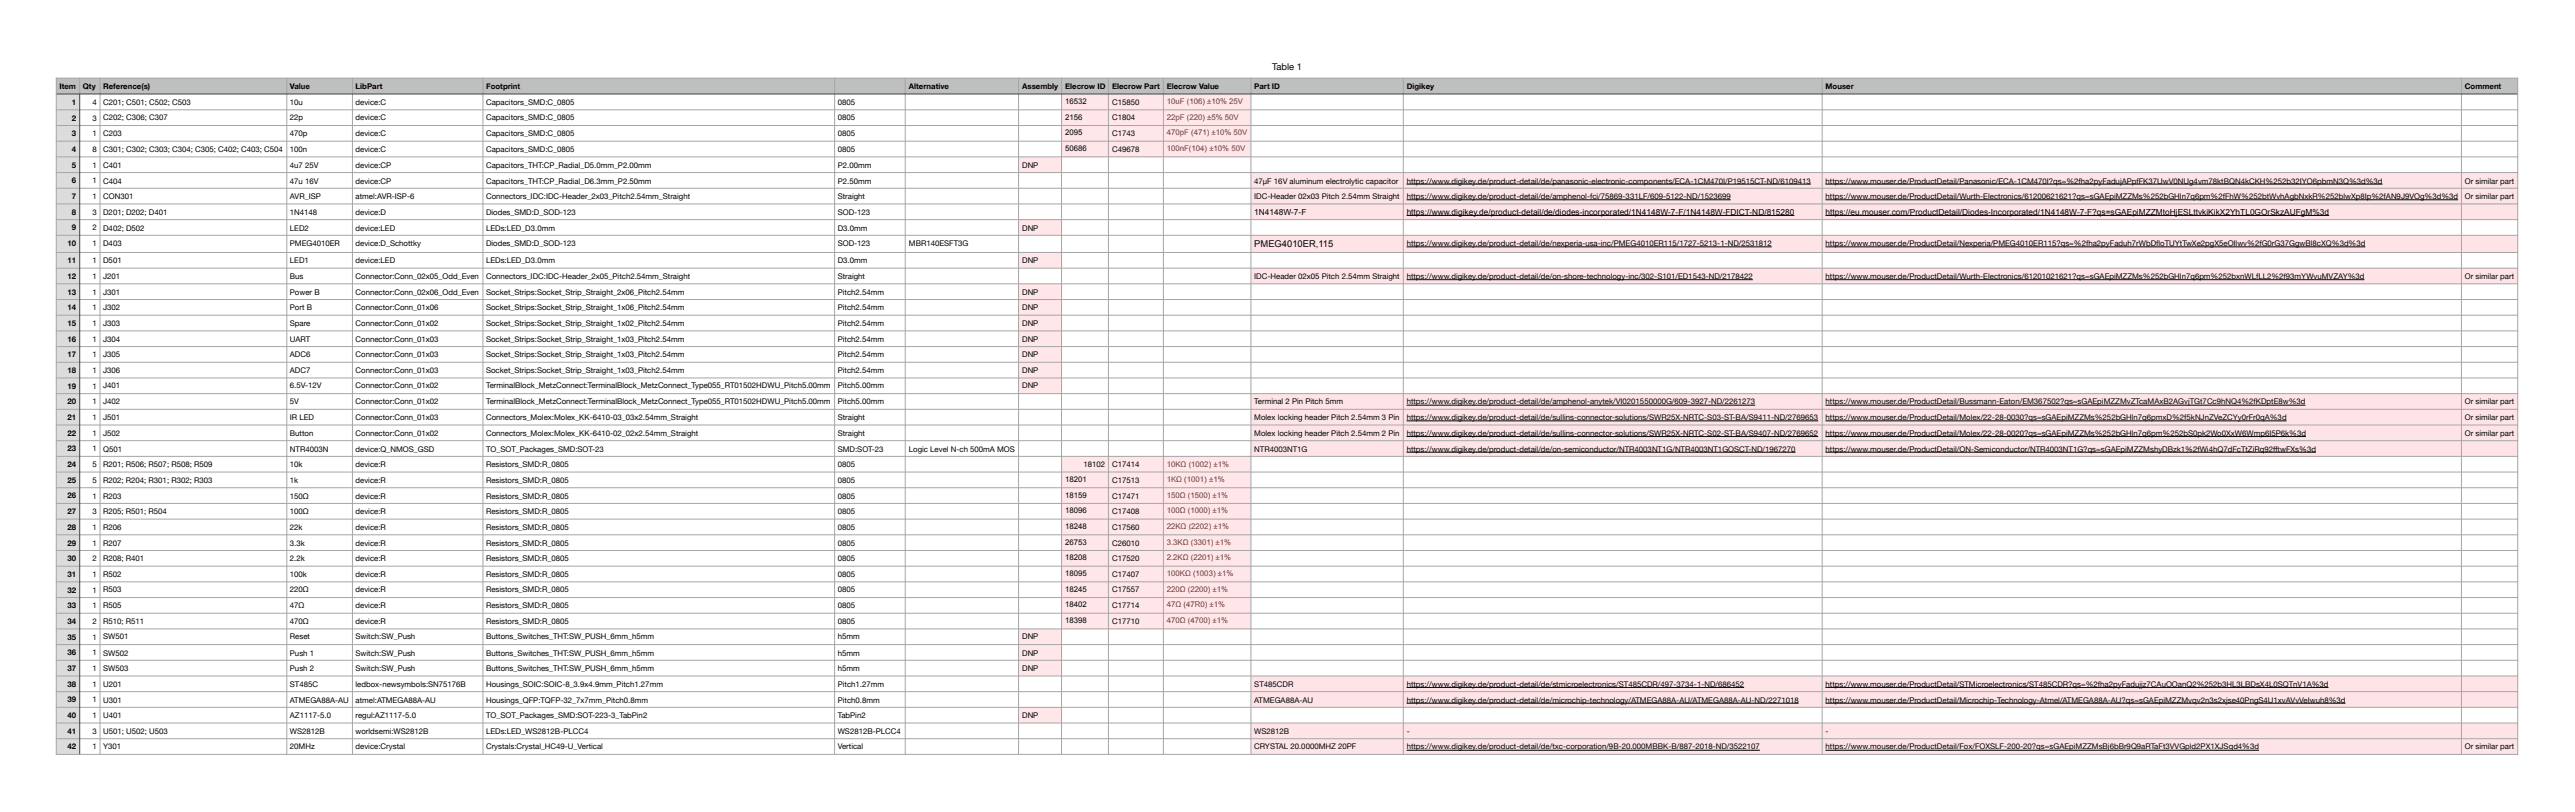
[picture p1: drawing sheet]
<svg xmlns="http://www.w3.org/2000/svg" width="1162mm" height="367mm" viewBox="0 0 1162 367" stroke-linecap="round" stroke-linejoin="round" font-family="sans-serif">
<defs><g id="words">
<g font-size="4.2">
<text x="574" y="32">Table 1</text>
<text x="566" y="111">PMEG4010ER,115</text>
</g>
<g font-size="3.8">
<text x="566" y="97">1N4148W-7-F</text>
<text x="635" y="97">https://www.digikey.de/product-detail/de/diodes-incorporated/1N4148W-7-F/1N4148W-FDICT-ND/815280</text>
<text x="824" y="97">https://eu.mouser.com/ProductDetail/Diodes-Incorporated/1N4148W-7-F?qs=sGAEpiMZZMtoHjESLttvkiKikX2YhTL0GOrSkzAUFgM%3d</text>
</g>
<g font-size="3.5">
<text x="27" y="40">Item</text>
<text x="37" y="40">Qty</text>
<text x="47" y="40">Reference(s)</text>
<text x="131" y="40">Value</text>
<text x="161" y="40">LibPart</text>
<text x="219" y="40">Footprint</text>
<text x="410" y="40">Alternative</text>
<text x="461" y="40">Assembly</text>
<text x="481" y="40">Elecrow ID</text>
<text x="502" y="40">Elecrow Part</text>
<text x="527" y="40">Elecrow Value</text>
<text x="566" y="40">Part ID</text>
<text x="635" y="40">Digikey</text>
<text x="824" y="40">Mouser</text>
<text x="1113" y="40">Comment</text>
<text x="32" y="47">1</text>
<text x="42" y="47">4</text>
<text x="47" y="47">C201; C501; C502; C503</text>
<text x="131" y="47">10u</text>
<text x="161" y="47">device:C</text>
<text x="219" y="47">Capacitors_SMD:C_0805</text>
<text x="378" y="47">0805</text>
<text x="481" y="47">16532</text>
<text x="502" y="47">C15850</text>
<text x="481" y="54">2156</text>
<text x="32" y="54">2</text>
<text x="42" y="54">3</text>
<text x="47" y="54">C202; C306; C307</text>
<text x="131" y="54">22p</text>
<text x="161" y="54">device:C</text>
<text x="219" y="54">Capacitors_SMD:C_0805</text>
<text x="378" y="54">0805</text>
<text x="502" y="54">C1804</text>
<text x="32" y="61">3</text>
<text x="42" y="62">1</text>
<text x="47" y="61">C203</text>
<text x="131" y="61">470p</text>
<text x="161" y="61">device:C</text>
<text x="219" y="61">Capacitors_SMD:C_0805</text>
<text x="378" y="61">0805</text>
<text x="481" y="61">2095</text>
<text x="502" y="61">C1743</text>
<text x="32" y="69">4</text>
<text x="42" y="69">8</text>
<text x="47" y="68">C301; C302; C303; C304; C305; C402; C403; C504</text>
<text x="131" y="68">100n</text>
<text x="161" y="68">device:C</text>
<text x="219" y="68">Capacitors_SMD:C_0805</text>
<text x="378" y="68">0805</text>
<text x="481" y="68">50686</text>
<text x="502" y="68">C49678</text>
<text x="32" y="76">5</text>
<text x="42" y="76">1</text>
<text x="47" y="76">C401</text>
<text x="131" y="76">4u7 25V</text>
<text x="161" y="76">device:CP</text>
<text x="219" y="76">Capacitors_THT:CP_Radial_D5.0mm_P2.00mm</text>
<text x="378" y="76">P2.00mm</text>
<text x="461" y="76">DNP</text>
<text x="32" y="83">6</text>
<text x="42" y="83">1</text>
<text x="47" y="83">C404</text>
<text x="131" y="83">47u 16V</text>
<text x="161" y="83">device:CP</text>
<text x="219" y="83">Capacitors_THT:CP_Radial_D6.3mm_P2.50mm</text>
<text x="378" y="83">P2.50mm</text>
<text x="566" y="83">47µF 16V aluminum electrolytic capacitor</text>
<text x="635" y="83">https://www.digikey.de/product-detail/de/panasonic-electronic-components/ECA-1CM470I/P19515CT-ND/6109413</text>
<text x="824" y="83">https://www.mouser.de/ProductDetail/Panasonic/ECA-1CM470I?qs=%2fha2pyFadujAPpfFK37UwV0NUg4vm78ktBQN4kCKH%252b32IYO6pbmN3Q%3d%3d</text>
<text x="1113" y="83">Or similar part</text>
<text x="32" y="90">7</text>
<text x="42" y="90">1</text>
<text x="47" y="90">CON301</text>
<text x="131" y="90">AVR_ISP</text>
<text x="161" y="90">atmel:AVR-ISP-6</text>
<text x="219" y="90">Connectors_IDC:IDC-Header_2x03_Pitch2.54mm_Straight</text>
<text x="378" y="90">Straight</text>
<text x="566" y="90">IDC-Header 02x03 Pitch 2.54mm Straight</text>
<text x="635" y="90">https://www.digikey.de/product-detail/de/amphenol-fci/75869-331LF/609-5122-ND/1523699</text>
<text x="824" y="90">https://www.mouser.de/ProductDetail/Wurth-Electronics/61200621621?qs=sGAEpiMZZMs%252bGHln7q6pm%2fFhW%252btWvhAgbNxkR%252blwXp8Ip%2fAN9J9VOg%3d%3d</text>
<text x="1113" y="90">Or similar part</text>
<text x="32" y="97">8</text>
<text x="42" y="97">3</text>
<text x="47" y="97">D201; D202; D401</text>
<text x="131" y="97">1N4148</text>
<text x="161" y="97">device:D</text>
<text x="219" y="97">Diodes_SMD:D_SOD-123</text>
<text x="378" y="97">SOD-123</text>
<text x="32" y="104">9</text>
<text x="42" y="104">2</text>
<text x="47" y="104">D402; D502</text>
<text x="131" y="104">LED2</text>
<text x="161" y="104">device:LED</text>
<text x="219" y="104">LEDs:LED_D3.0mm</text>
<text x="378" y="104">D3.0mm</text>
<text x="461" y="104">DNP</text>
<text x="31" y="111">10</text>
<text x="42" y="111">1</text>
<text x="47" y="111">D403</text>
<text x="131" y="111">PMEG4010ER</text>
<text x="161" y="111">device:D_Schottky</text>
<text x="219" y="111">Diodes_SMD:D_SOD-123</text>
<text x="378" y="111">SOD-123</text>
<text x="410" y="111">MBR140ESFT3G</text>
<text x="635" y="111">https://www.digikey.de/product-detail/de/nexperia-usa-inc/PMEG4010ER115/1727-5213-1-ND/2531812</text>
<text x="824" y="111">https://www.mouser.de/ProductDetail/Nexperia/PMEG4010ER115?qs=%2fha2pyFaduh7rWbDf</text>
<text x="973" y="111">loTUYtTwXe2pgX5eOIlwv%2fG0rG37GgwBl8cXQ%3d%3d</text>
<text x="31" y="119">11</text>
<text x="42" y="119">1</text>
<text x="47" y="119">D501</text>
<text x="131" y="119">LED1</text>
<text x="161" y="119">device:LED</text>
<text x="219" y="119">LEDs:LED_D3.0mm</text>
<text x="378" y="119">D3.0mm</text>
<text x="461" y="119">DNP</text>
<text x="31" y="126">12</text>
<text x="42" y="126">1</text>
<text x="47" y="126">J201</text>
<text x="131" y="126">Bus</text>
<text x="161" y="126">Connector:Conn_02x05_Odd_Even</text>
<text x="219" y="126">Connectors_IDC:IDC-Header_2x05_Pitch2.54mm_Straight</text>
<text x="378" y="126">Straight</text>
<text x="566" y="126">IDC-Header 02x05 Pitch 2.54mm Straight</text>
<text x="635" y="126">https://www.digikey.de/product-detail/de/on-shore-technology-inc/302-S101/ED1543-ND/2178422</text>
<text x="824" y="126">https://www.mouser.de/ProductDetail/Wurth-Electronics/61201021621?qs=sGAEpiMZZMs%252bGHln7q6pm%252bxnWLfLL2%2f93mYWvuMVZAY%3d</text>
<text x="1113" y="126">Or similar part</text>
<text x="31" y="133">13</text>
<text x="42" y="133">1</text>
<text x="47" y="133">J301</text>
<text x="131" y="133">Power B</text>
<text x="161" y="133">Connector:Conn_02x06_Odd_Even</text>
<text x="219" y="133">Socket_Strips:Socket_Strip_Straight_2x06_Pitch2.54mm</text>
<text x="378" y="133">Pitch2.54mm</text>
<text x="461" y="133">DNP</text>
<text x="31" y="140">14</text>
<text x="42" y="140">1</text>
<text x="47" y="140">J302</text>
<text x="131" y="140">Port B</text>
<text x="161" y="140">Connector:Conn_01x06</text>
<text x="219" y="140">Socket_Strips:Socket_Strip_Straight_1x06_Pitch2.54mm</text>
<text x="378" y="140">Pitch2.54mm</text>
<text x="461" y="140">DNP</text>
<text x="31" y="147">15</text>
<text x="42" y="147">1</text>
<text x="47" y="147">J303</text>
<text x="131" y="147">Spare</text>
<text x="161" y="147">Connector:Conn_01x02</text>
<text x="219" y="147">Socket_Strips:Socket_Strip_Straight_1x02_Pitch2.54mm</text>
<text x="378" y="147">Pitch2.54mm</text>
<text x="461" y="147">DNP</text>
<text x="31" y="154">16</text>
<text x="42" y="154">1</text>
<text x="47" y="154">J304</text>
<text x="131" y="154">UART</text>
<text x="161" y="154">Connector:Conn_01x03</text>
<text x="219" y="154">Socket_Strips:Socket_Strip_Straight_1x03_Pitch2.54mm</text>
<text x="378" y="154">Pitch2.54mm</text>
<text x="461" y="154">DNP</text>
<text x="31" y="161">17</text>
<text x="42" y="161">1</text>
<text x="47" y="161">J305</text>
<text x="131" y="161">ADC6</text>
<text x="161" y="161">Connector:Conn_01x03</text>
<text x="219" y="161">Socket_Strips:Socket_Strip_Straight_1x03_Pitch2.54mm</text>
<text x="378" y="161">Pitch2.54mm</text>
<text x="461" y="161">DNP</text>
<text x="31" y="168">18</text>
<text x="42" y="168">1</text>
<text x="47" y="168">J306</text>
<text x="131" y="168">ADC7</text>
<text x="161" y="168">Connector:Conn_01x03</text>
<text x="219" y="168">Socket_Strips:Socket_Strip_Straight_1x03_Pitch2.54mm</text>
<text x="378" y="168">Pitch2.54mm</text>
<text x="461" y="168">DNP</text>
<text x="31" y="175">19</text>
<text x="42" y="175">1</text>
<text x="47" y="175">J401</text>
<text x="131" y="175">6.5V-12V</text>
<text x="161" y="175">Connector:Conn_01x02</text>
<text x="219" y="175">TerminalBlock_MetzConnect:TerminalBlock_MetzConnect_Type055_RT01502HDWU_Pitch5.00mm</text>
<text x="378" y="175">Pitch5.00mm</text>
<text x="461" y="175">DNP</text>
<text x="31" y="183">20</text>
<text x="42" y="183">1</text>
<text x="47" y="182">J402</text>
<text x="131" y="182">5V</text>
<text x="161" y="182">Connector:Conn_01x02</text>
<text x="219" y="182">TerminalBlock_MetzConnect:TerminalBlock_MetzConnect_Type055_RT01502HDWU_Pitch5.00mm</text>
<text x="378" y="182">Pitch5.00mm</text>
<text x="566" y="182">Terminal 2 Pin Pitch 5mm</text>
<text x="635" y="182">https://www.digikey.de/product-detail/de/amphenol-anytek/VI0201550000G/609-3927-ND/2261273</text>
<text x="824" y="182">https://www.mouser.de/ProductDetail/Bussmann-Eaton/EM367502?qs=sGAEpiMZZMvZTcaMAxB2AGvjTGt7Cc9hNQ4%2fKDptE8w%3d</text>
<text x="1113" y="182">Or similar part</text>
<text x="31" y="190">21</text>
<text x="42" y="190">1</text>
<text x="47" y="190">J501</text>
<text x="131" y="190">IR LED</text>
<text x="161" y="190">Connector:Conn_01x03</text>
<text x="219" y="190">Connectors_Molex:Molex_KK-6410-03_03x2.54mm_Straight</text>
<text x="378" y="190">Straight</text>
<text x="566" y="190">Molex locking header Pitch 2.54mm 3 Pin</text>
<text x="635" y="190">https://www.digikey.de/product-detail/de/sullins-connector-solutions/SWR25X-NRTC-S03-ST-BA/S9411-ND/2769653</text>
<text x="824" y="190">https://www.mouser.de/ProductDetail/Molex/22-28-0030?qs=sGAEpiMZZMs%252bGHln7q6pmxD%2f5kNJnZVeZCYy0rFr0qA%3d</text>
<text x="1113" y="190">Or similar part</text>
<text x="31" y="197">22</text>
<text x="42" y="197">1</text>
<text x="47" y="197">J502</text>
<text x="131" y="197">Button</text>
<text x="161" y="197">Connector:Conn_01x02</text>
<text x="219" y="197">Connectors_Molex:Molex_KK-6410-02_02x2.54mm_Straight</text>
<text x="378" y="197">Straight</text>
<text x="566" y="197">Molex locking header Pitch 2.54mm 2 Pin</text>
<text x="635" y="197">https://www.digikey.de/product-detail/de/sullins-connector-solutions/SWR25X-NRTC-S02-ST-BA/S9407-ND/2769652</text>
<text x="824" y="197">https://www.mouser.de/ProductDetail/Molex/22-28-0020?qs=sGAEpiMZZMs%252bGHln7q6pm%252bS0pk2Wo0XxW6Wmp6I5P6k%3d</text>
<text x="1113" y="197">Or similar part</text>
<text x="31" y="204">23</text>
<text x="42" y="204">1</text>
<text x="47" y="204">Q501</text>
<text x="131" y="204">NTR4003N</text>
<text x="161" y="204">device:Q_NMOS_GSD</text>
<text x="219" y="204">TO_SOT_Packages_SMD:SOT-23</text>
<text x="378" y="204">SMD:SOT-23</text>
<text x="410" y="204">Logic Level N-ch 500mA MOS</text>
<text x="566" y="204">NTR4003NT1G</text>
<text x="635" y="204">https://www.digikey.de/product-detail/de/on-semiconductor/NTR4003NT1G/NTR4003NT1GOSCT-ND/1967270</text>
<text x="824" y="204">https://www.mouser.de/ProductDetail/ON-Semiconductor/NTR4003NT1G?qs=sGAEpiMZZMshyDBzk1%2fWi4hQ7dFcTtZiRq92ftwFXs%3d</text>
<text x="1026" y="204">f</text>
<text x="31" y="211">24</text>
<text x="42" y="211">5</text>
<text x="47" y="211">R201; R506; R507; R508; R509</text>
<text x="131" y="211">10k</text>
<text x="161" y="211">device:R</text>
<text x="219" y="211">Resistors_SMD:R_0805</text>
<text x="378" y="211">0805</text>
<text x="489" y="211">18102</text>
<text x="502" y="211">C17414</text>
<text x="31" y="218">25</text>
<text x="42" y="218">5</text>
<text x="47" y="218">R202; R204; R301; R302; R303</text>
<text x="131" y="218">1k</text>
<text x="161" y="218">device:R</text>
<text x="219" y="218">Resistors_SMD:R_0805</text>
<text x="378" y="218">0805</text>
<text x="481" y="218">18201</text>
<text x="502" y="218">C17513</text>
<text x="31" y="225">26</text>
<text x="42" y="225">1</text>
<text x="47" y="225">R203</text>
<text x="131" y="225">150Ω</text>
<text x="161" y="225">device:R</text>
<text x="219" y="225">Resistors_SMD:R_0805</text>
<text x="378" y="225">0805</text>
<text x="481" y="225">18159</text>
<text x="502" y="225">C17471</text>
<text x="31" y="232">27</text>
<text x="42" y="232">3</text>
<text x="47" y="232">R205; R501; R504</text>
<text x="131" y="232">100Ω</text>
<text x="161" y="232">device:R</text>
<text x="219" y="232">Resistors_SMD:R_0805</text>
<text x="378" y="232">0805</text>
<text x="481" y="232">18096</text>
<text x="502" y="232">C17408</text>
<text x="31" y="239">28</text>
<text x="42" y="239">1</text>
<text x="47" y="239">R206</text>
<text x="131" y="239">22k</text>
<text x="161" y="239">device:R</text>
<text x="219" y="239">Resistors_SMD:R_0805</text>
<text x="378" y="239">0805</text>
<text x="481" y="239">18248</text>
<text x="502" y="239">C17560</text>
<text x="481" y="246">26753</text>
<text x="31" y="246">29</text>
<text x="42" y="246">1</text>
<text x="47" y="246">R207</text>
<text x="131" y="246">3.3k</text>
<text x="161" y="246">device:R</text>
<text x="219" y="246">Resistors_SMD:R_0805</text>
<text x="378" y="246">0805</text>
<text x="502" y="246">C26010</text>
<text x="31" y="253">30</text>
<text x="42" y="253">2</text>
<text x="47" y="253">R208; R401</text>
<text x="131" y="253">2.2k</text>
<text x="161" y="253">device:R</text>
<text x="219" y="253">Resistors_SMD:R_0805</text>
<text x="378" y="253">0805</text>
<text x="481" y="253">18208</text>
<text x="502" y="253">C17520</text>
<text x="31" y="260">31</text>
<text x="42" y="260">1</text>
<text x="47" y="260">R502</text>
<text x="131" y="260">100k</text>
<text x="161" y="260">device:R</text>
<text x="219" y="260">Resistors_SMD:R_0805</text>
<text x="378" y="260">0805</text>
<text x="481" y="260">18095</text>
<text x="502" y="260">C17407</text>
<text x="31" y="267">32</text>
<text x="42" y="268">1</text>
<text x="47" y="267">R503</text>
<text x="131" y="267">220Ω</text>
<text x="161" y="267">device:R</text>
<text x="219" y="267">Resistors_SMD:R_0805</text>
<text x="378" y="267">0805</text>
<text x="481" y="267">18245</text>
<text x="502" y="267">C17557</text>
<text x="31" y="275">33</text>
<text x="42" y="275">1</text>
<text x="47" y="274">R505</text>
<text x="131" y="274">47Ω</text>
<text x="161" y="274">device:R</text>
<text x="219" y="274">Resistors_SMD:R_0805</text>
<text x="378" y="274">0805</text>
<text x="481" y="274">18402</text>
<text x="502" y="274">C17714</text>
<text x="31" y="282">34</text>
<text x="42" y="282">2</text>
<text x="47" y="282">R510; R511</text>
<text x="131" y="282">470Ω</text>
<text x="161" y="282">device:R</text>
<text x="219" y="282">Resistors_SMD:R_0805</text>
<text x="378" y="282">0805</text>
<text x="481" y="281">18398</text>
<text x="502" y="282">C17710</text>
<text x="31" y="289">35</text>
<text x="42" y="289">1</text>
<text x="47" y="289">SW501</text>
<text x="131" y="289">Reset</text>
<text x="161" y="289">Switch:SW_Push</text>
<text x="219" y="289">Buttons_Switches_THT:SW_PUSH_6mm_h5mm</text>
<text x="378" y="289">h5mm</text>
<text x="461" y="289">DNP</text>
<text x="31" y="296">36</text>
<text x="42" y="296">1</text>
<text x="47" y="296">SW502</text>
<text x="131" y="296">Push 1</text>
<text x="161" y="296">Switch:SW_Push</text>
<text x="219" y="296">Buttons_Switches_THT:SW_PUSH_6mm_h5mm</text>
<text x="378" y="296">h5mm</text>
<text x="461" y="296">DNP</text>
<text x="31" y="303">37</text>
<text x="42" y="303">1</text>
<text x="47" y="303">SW503</text>
<text x="131" y="303">Push 2</text>
<text x="161" y="303">Switch:SW_Push</text>
<text x="219" y="303">Buttons_Switches_THT:SW_PUSH_6mm_h5mm</text>
<text x="378" y="303">h5mm</text>
<text x="461" y="303">DNP</text>
<text x="31" y="310">38</text>
<text x="42" y="310">1</text>
<text x="47" y="310">U201</text>
<text x="131" y="310">ST485C</text>
<text x="161" y="310">ledbox-newsymbols:SN75176B</text>
<text x="219" y="310">Housings_SOIC:SOIC-8_3.9x4.9mm_Pitch1.27mm</text>
<text x="378" y="310">Pitch1.27mm</text>
<text x="566" y="310">ST485CDR</text>
<text x="635" y="310">https://www.digikey.de/product-detail/de/stmicroelectronics/ST485CDR/497-3734-1-ND/686452</text>
<text x="824" y="310">https://www.mouser.de/ProductDetail/STMicroelectronics/ST485CDR?qs=%2fha2pyFadujjz7CAuOOanQ2%252b3HL3LBDsX4L0SQTnV1A%3d</text>
<text x="31" y="317">39</text>
<text x="42" y="317">1</text>
<text x="47" y="317">U301</text>
<text x="131" y="317">ATMEGA88A-AU</text>
<text x="161" y="317">atmel:ATMEGA88A-AU</text>
<text x="219" y="317">Housings_QFP:TQFP-32_7x7mm_Pitch0.8mm</text>
<text x="378" y="317">Pitch0.8mm</text>
<text x="566" y="317">ATMEGA88A-AU</text>
<text x="635" y="317">https://www.digikey.de/product-detail/de/microchip-technology/ATMEGA88A-AU/ATMEGA88A-AU-ND/2271018</text>
<text x="824" y="317">https://www.mouser.de/ProductDetail/Microchip-Technology-Atmel/ATMEGA88A-AU?qs=sGAEpiMZZMvqv2n3s2xjse40PngS4U1xvAVvVeIwuh8%3d</text>
<text x="31" y="324">40</text>
<text x="42" y="324">1</text>
<text x="47" y="324">U401</text>
<text x="131" y="324">AZ1117-5.0</text>
<text x="161" y="324">regul:AZ1117-5.0</text>
<text x="219" y="324">TO_SOT_Packages_SMD:SOT-223-3_TabPin2</text>
<text x="378" y="324">TabPin2</text>
<text x="461" y="324">DNP</text>
<text x="31" y="331">41</text>
<text x="42" y="331">3</text>
<text x="47" y="331">U501; U502; U503</text>
<text x="131" y="331">WS2812B</text>
<text x="161" y="331">worldsemi:WS2812B</text>
<text x="219" y="331">LEDs:LED_WS2812B-PLCC4</text>
<text x="378" y="331">WS2812B-PLCC4</text>
<text x="566" y="331">WS2812B</text>
<text x="635" y="331">-</text>
<text x="824" y="331">-</text>
<text x="31" y="338">42</text>
<text x="42" y="338">1</text>
<text x="47" y="338">Y301</text>
<text x="131" y="338">20MHz</text>
<text x="161" y="338">device:Crystal</text>
<text x="219" y="338">Crystals:Crystal_HC49-U_Vertical</text>
<text x="378" y="338">Vertical</text>
<text x="566" y="338">CRYSTAL 20.0000MHZ 20PF</text>
<text x="635" y="338">https://www.digikey.de/product-detail/de/txc-corporation/9B-20.000MBBK-B/887-2018-ND/3522107</text>
<text x="824" y="338">https://www.mouser.de/ProductDetail/Fox/FOXSLF-200-20?qs=sGAEpiMZZMsBj6bBr9Q9aRTaFt3VVGpld2PX1XJSqd4%3d</text>
<text x="1113" y="338">Or similar part</text>
</g>
<g font-size="3.5" fill="#dd0806">
<text x="527" y="47">10uF (106) ±10% 25V</text>
<text x="527" y="54">22pF (220) ±5% 50V</text>
<text x="527" y="61">470pF (471) ±10% 50V</text>
<text x="527" y="68">100nF(104) ±10% 50V</text>
<text x="527" y="211">10KΩ (1002) ±1%</text>
<text x="527" y="218">1KΩ (1001) ±1%</text>
<text x="527" y="225">150Ω (1500) ±1%</text>
<text x="527" y="232">100Ω (1000) ±1%</text>
<text x="527" y="239">22KΩ (2202) ±1%</text>
<text x="527" y="246">3.3KΩ (3301) ±1%</text>
<text x="527" y="253">2.2KΩ (2201) ±1%</text>
<text x="527" y="260">100KΩ (1003) ±1%</text>
<text x="527" y="267">220Ω (2200) ±1%</text>
<text x="527" y="274">47Ω (47R0) ±1%</text>
<text x="527" y="281">470Ω (4700) ±1%</text>
</g>
</g></defs>
<g fill="#bec0bf">
<path d="M25 35h11v7h-11z"/>
<path d="M36 35h9v7h-9z"/>
<path d="M45 35h84v7h-84z"/>
<path d="M129 35h30v7h-30z"/>
<path d="M159 35h59v7h-59z"/>
<path d="M218 35h159v7h-159z"/>
<path d="M377 35h32v7h-32z"/>
<path d="M409 35h51v7h-51z"/>
<path d="M460 35h19v7h-19z"/>
<path d="M479 35h21v7h-21z"/>
<path d="M500 35h25v7h-25z"/>
<path d="M525 35h40v7h-40z"/>
<path d="M565 35h68v7h-68z"/>
<path d="M633 35h190v7h-190z"/>
<path d="M823 35h288v7h-288z"/>
<path d="M1111 35h26v7h-26z"/>
</g>
<path d="M25 42h11v8h-11z" fill="#dcdcdc"/>
<g fill="#ffe6e9">
<path d="M479 42h21v8h-21z"/>
<path d="M500 42h25v8h-25z"/>
<path d="M525 42h40v8h-40z"/>
</g>
<path d="M25 50h11v7h-11z" fill="#dcdcdc"/>
<g fill="#ffe6e9">
<path d="M479 50h21v7h-21z"/>
<path d="M500 50h25v7h-25z"/>
<path d="M525 50h40v7h-40z"/>
</g>
<path d="M25 57h11v7h-11z" fill="#dcdcdc"/>
<g fill="#ffe6e9">
<path d="M479 57h21v7h-21z"/>
<path d="M500 57h25v7h-25z"/>
<path d="M525 57h40v7h-40z"/>
</g>
<path d="M25 64h11v7h-11z" fill="#dcdcdc"/>
<g fill="#ffe6e9">
<path d="M479 64h21v7h-21z"/>
<path d="M500 64h25v7h-25z"/>
<path d="M525 64h40v7h-40z"/>
</g>
<path d="M25 71h11v7h-11z" fill="#dcdcdc"/>
<path d="M460 71h19v7h-19z" fill="#ffe6e9"/>
<path d="M25 78h11v7h-11z" fill="#dcdcdc"/>
<g fill="#ffe4e7">
<path d="M565 78h68v7h-68z"/>
<path d="M633 78h190v7h-190z"/>
<path d="M823 78h288v7h-288z"/>
<path d="M1111 78h26v7h-26z"/>
</g>
<path d="M25 85h11v7h-11z" fill="#dcdcdc"/>
<g fill="#ffe4e7">
<path d="M565 85h68v7h-68z"/>
<path d="M633 85h190v7h-190z"/>
<path d="M823 85h288v7h-288z"/>
<path d="M1111 85h26v7h-26z"/>
</g>
<path d="M25 92h11v7h-11z" fill="#dcdcdc"/>
<g fill="#ffe4e7">
<path d="M565 92h68v7h-68z"/>
<path d="M633 92h190v7h-190z"/>
<path d="M823 92h288v7h-288z"/>
<path d="M1111 92h26v7h-26z"/>
</g>
<path d="M25 99h11v7h-11z" fill="#dcdcdc"/>
<path d="M460 99h19v7h-19z" fill="#ffe6e9"/>
<path d="M25 106h11v8h-11z" fill="#dcdcdc"/>
<g fill="#ffe4e7">
<path d="M565 106h68v8h-68z"/>
<path d="M633 106h190v8h-190z"/>
<path d="M823 106h288v8h-288z"/>
<path d="M1111 106h26v8h-26z"/>
</g>
<path d="M25 114h11v7h-11z" fill="#dcdcdc"/>
<path d="M460 114h19v7h-19z" fill="#ffe6e9"/>
<path d="M25 121h11v7h-11z" fill="#dcdcdc"/>
<g fill="#ffe4e7">
<path d="M565 121h68v7h-68z"/>
<path d="M633 121h190v7h-190z"/>
<path d="M823 121h288v7h-288z"/>
<path d="M1111 121h26v7h-26z"/>
</g>
<path d="M25 128h11v7h-11z" fill="#dcdcdc"/>
<path d="M460 128h19v7h-19z" fill="#ffe6e9"/>
<path d="M25 135h11v7h-11z" fill="#dcdcdc"/>
<path d="M460 135h19v7h-19z" fill="#ffe6e9"/>
<path d="M25 142h11v7h-11z" fill="#dcdcdc"/>
<path d="M460 142h19v7h-19z" fill="#ffe6e9"/>
<path d="M25 149h11v7h-11z" fill="#dcdcdc"/>
<path d="M460 149h19v7h-19z" fill="#ffe6e9"/>
<path d="M25 156h11v8h-11z" fill="#dcdcdc"/>
<path d="M460 156h19v8h-19z" fill="#ffe6e9"/>
<path d="M25 164h11v7h-11z" fill="#dcdcdc"/>
<path d="M460 164h19v7h-19z" fill="#ffe6e9"/>
<path d="M25 171h11v7h-11z" fill="#dcdcdc"/>
<path d="M460 171h19v7h-19z" fill="#ffe6e9"/>
<path d="M25 178h11v7h-11z" fill="#dcdcdc"/>
<g fill="#ffe4e7">
<path d="M565 178h68v7h-68z"/>
<path d="M633 178h190v7h-190z"/>
<path d="M823 178h288v7h-288z"/>
<path d="M1111 178h26v7h-26z"/>
</g>
<path d="M25 185h11v7h-11z" fill="#dcdcdc"/>
<g fill="#ffe4e7">
<path d="M565 185h68v7h-68z"/>
<path d="M633 185h190v7h-190z"/>
<path d="M823 185h288v7h-288z"/>
<path d="M1111 185h26v7h-26z"/>
</g>
<path d="M25 192h11v7h-11z" fill="#dcdcdc"/>
<g fill="#ffe4e7">
<path d="M565 192h68v7h-68z"/>
<path d="M633 192h190v7h-190z"/>
<path d="M823 192h288v7h-288z"/>
<path d="M1111 192h26v7h-26z"/>
</g>
<path d="M25 199h11v7h-11z" fill="#dcdcdc"/>
<g fill="#ffe4e7">
<path d="M565 199h68v7h-68z"/>
<path d="M633 199h190v7h-190z"/>
<path d="M823 199h288v7h-288z"/>
<path d="M1111 199h26v7h-26z"/>
</g>
<path d="M25 206h11v7h-11z" fill="#dcdcdc"/>
<g fill="#ffe6e9">
<path d="M479 206h21v7h-21z"/>
<path d="M500 206h25v7h-25z"/>
<path d="M525 206h40v7h-40z"/>
</g>
<path d="M25 213h11v7h-11z" fill="#dcdcdc"/>
<g fill="#ffe6e9">
<path d="M479 213h21v7h-21z"/>
<path d="M500 213h25v7h-25z"/>
<path d="M525 213h40v7h-40z"/>
</g>
<path d="M25 220h11v7h-11z" fill="#dcdcdc"/>
<g fill="#ffe6e9">
<path d="M479 220h21v7h-21z"/>
<path d="M500 220h25v7h-25z"/>
<path d="M525 220h40v7h-40z"/>
</g>
<path d="M25 227h11v7h-11z" fill="#dcdcdc"/>
<g fill="#ffe6e9">
<path d="M479 227h21v7h-21z"/>
<path d="M500 227h25v7h-25z"/>
<path d="M525 227h40v7h-40z"/>
</g>
<path d="M25 234h11v7h-11z" fill="#dcdcdc"/>
<g fill="#ffe6e9">
<path d="M479 234h21v7h-21z"/>
<path d="M500 234h25v7h-25z"/>
<path d="M525 234h40v7h-40z"/>
</g>
<path d="M25 241h11v7h-11z" fill="#dcdcdc"/>
<g fill="#ffe6e9">
<path d="M479 241h21v7h-21z"/>
<path d="M500 241h25v7h-25z"/>
<path d="M525 241h40v7h-40z"/>
</g>
<path d="M25 248h11v8h-11z" fill="#dcdcdc"/>
<g fill="#ffe6e9">
<path d="M479 248h21v8h-21z"/>
<path d="M500 248h25v8h-25z"/>
<path d="M525 248h40v8h-40z"/>
</g>
<path d="M25 256h11v7h-11z" fill="#dcdcdc"/>
<g fill="#ffe6e9">
<path d="M479 256h21v7h-21z"/>
<path d="M500 256h25v7h-25z"/>
<path d="M525 256h40v7h-40z"/>
</g>
<path d="M25 263h11v7h-11z" fill="#dcdcdc"/>
<g fill="#ffe6e9">
<path d="M479 263h21v7h-21z"/>
<path d="M500 263h25v7h-25z"/>
<path d="M525 263h40v7h-40z"/>
</g>
<path d="M25 270h11v7h-11z" fill="#dcdcdc"/>
<g fill="#ffe6e9">
<path d="M479 270h21v7h-21z"/>
<path d="M500 270h25v7h-25z"/>
<path d="M525 270h40v7h-40z"/>
</g>
<path d="M25 277h11v7h-11z" fill="#dcdcdc"/>
<g fill="#ffe6e9">
<path d="M479 277h21v7h-21z"/>
<path d="M500 277h25v7h-25z"/>
<path d="M525 277h40v7h-40z"/>
</g>
<path d="M25 284h11v7h-11z" fill="#dcdcdc"/>
<path d="M460 284h19v7h-19z" fill="#ffe6e9"/>
<path d="M25 291h11v7h-11z" fill="#dcdcdc"/>
<path d="M460 291h19v7h-19z" fill="#ffe6e9"/>
<path d="M25 298h11v7h-11z" fill="#dcdcdc"/>
<path d="M460 298h19v7h-19z" fill="#ffe6e9"/>
<path d="M25 305h11v7h-11z" fill="#dcdcdc"/>
<g fill="#ffe4e7">
<path d="M565 305h68v7h-68z"/>
<path d="M633 305h190v7h-190z"/>
<path d="M823 305h288v7h-288z"/>
<path d="M1111 305h26v7h-26z"/>
</g>
<path d="M25 312h11v7h-11z" fill="#dcdcdc"/>
<g fill="#ffe4e7">
<path d="M565 312h68v7h-68z"/>
<path d="M633 312h190v7h-190z"/>
<path d="M823 312h288v7h-288z"/>
<path d="M1111 312h26v7h-26z"/>
</g>
<path d="M25 319h11v7h-11z" fill="#dcdcdc"/>
<path d="M460 319h19v7h-19z" fill="#ffe6e9"/>
<path d="M25 326h11v7h-11z" fill="#dcdcdc"/>
<g fill="#ffe4e7">
<path d="M565 326h68v7h-68z"/>
<path d="M633 326h190v7h-190z"/>
<path d="M823 326h288v7h-288z"/>
<path d="M1111 326h26v7h-26z"/>
</g>
<path d="M25 333h11v8h-11z" fill="#dcdcdc"/>
<g fill="#ffe4e7">
<path d="M565 333h68v8h-68z"/>
<path d="M633 333h190v8h-190z"/>
<path d="M823 333h288v8h-288z"/>
<path d="M1111 333h26v8h-26z"/>
</g>
<g fill="none" stroke="#000" stroke-width=".45">
<path d="M635 83h182M635 90h146M635 97h175M824 83h252M824 90h286M824 97h227M635 111h165M824 111h244M635 126h156M824 126h243M635 183h157M635 190h186"/>
<path d="M635 197h186M824 183h217M824 190h208M824 197h217M635 204h176M824 204h221M635 310h152M635 317h177M824 310h227M824 317h235M635 339h159M824 339h196"/>
</g>
<g fill="none" stroke="#a6a6a6" stroke-width=".45">
<path d="M25 35h1112M25 35v306M36 35v7M45 35v306M129 35v306M159 35v306M218 35v306M377 35v306M409 35v306M460 35v306M479 35v306M500 35v306"/>
<path d="M525 35v306M565 35v306M633 35v306M823 35v306M1111 35v306M1137 35v306M25 50h1112M25 57h1112M25 64h1112M25 71h1112M25 78h1112M25 85h1112"/>
<path d="M25 92h1112M25 99h1112M25 106h1112M25 114h1112M25 121h1112M25 128h1112M25 135h1112M25 142h1112M25 149h1112M25 156h1112M25 164h1112M25 171h1112"/>
<path d="M25 178h1112M25 185h1112M25 192h1112M25 199h1112M25 206h1112M25 213h1112M25 220h1112M25 227h1112M25 234h1112M25 241h1112M25 248h1112M25 256h1112"/>
<path d="M25 263h1112M25 270h1112M25 277h1112M25 284h1112M25 291h1112M25 298h1112M25 305h1112M25 312h1112M25 319h1112M25 326h1112M25 333h1112M25 341h1112"/>
</g>
<path d="M25 42h1112M36 42v299" fill="none" stroke="#404040" stroke-width=".45"/>
<use href="#words"/>
</svg>
